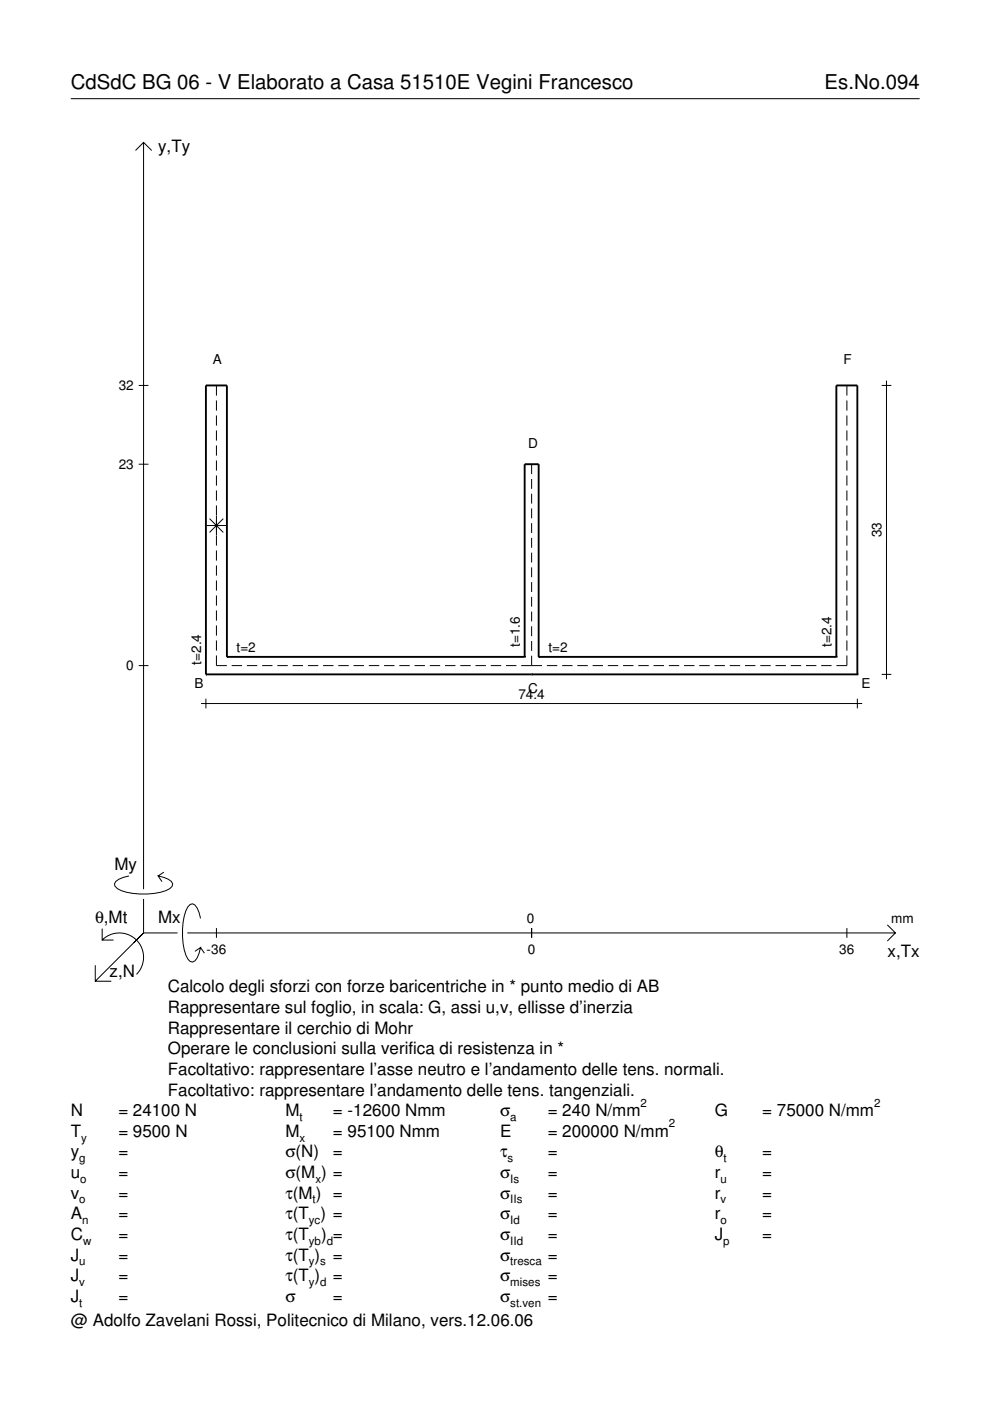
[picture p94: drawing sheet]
<svg xmlns="http://www.w3.org/2000/svg" width="210mm" height="297mm" viewBox="0 0 210 297" stroke-linecap="round" stroke-linejoin="round" font-family="sans-serif">
<defs><g id="words">
<g font-size="4.3">
<text x="15" y="18.9">CdSdC BG 06 - V Elaborato a Casa 51510E Vegini Francesco</text>
<text x="174.8" y="18.9">Es.No.094</text>
</g>
<g font-size="3.6">
<text x="33.5" y="32.3">y,Ty</text>
<text x="24.3" y="184.4">My</text>
<text x="20.1" y="195.7">θ,Mt</text>
<text x="33.5" y="195.7">Mx</text>
<text x="188.2" y="203">x,Tx</text>
<text x="23.2" y="207.1">z,N</text>
<text x="35.6" y="210.4">Calcolo degli sforzi con forze baricentriche in * punto medio di AB</text>
<text x="35.6" y="214.8">Rappresentare sul foglio, in scala: G, assi u,v, ellisse d’inerzia</text>
<text x="35.6" y="219.2">Rappresentare il cerchio di Mohr</text>
<text x="35.6" y="223.5">Operare le conclusioni sulla verifica di resistenza in *</text>
<text x="35.6" y="227.9">Facoltativo: rappresentare l’asse neutro e l’andamento delle tens. normali.</text>
<text x="35.6" y="232.3">Facoltativo: rappresentare l’andamento delle tens. tangenziali.</text>
<text x="15" y="236.7">N</text>
<text x="25.1" y="236.7">= 24100 N</text>
<text x="60.5" y="236.7">M</text>
<text x="70.6" y="236.7">= -12600 Nmm</text>
<text x="106" y="236.7">σ</text>
<text x="116.1" y="236.7">= 240 N/mm</text>
<text x="151.5" y="236.7">G</text>
<text x="161.6" y="236.7">= 75000 N/mm</text>
<text x="15" y="245.4">y</text>
<text x="15" y="241">T</text>
<text x="25.1" y="241">= 9500 N</text>
<text x="25.1" y="245.4">=</text>
<text x="60.5" y="241">M</text>
<text x="60.5" y="245.4">σ(N)</text>
<text x="70.6" y="241">= 95100 Nmm</text>
<text x="70.6" y="245.4">=</text>
<text x="106" y="241">E</text>
<text x="106" y="245.4">τ</text>
<text x="116.1" y="245.4">=</text>
<text x="116.1" y="241">= 200000 N/mm</text>
<text x="151.5" y="245.4">θ</text>
<text x="161.6" y="245.4">=</text>
<text x="15" y="249.8">u</text>
<text x="25.1" y="249.8">=</text>
<text x="60.5" y="249.8">σ(M ) =</text>
<text x="106" y="249.8">σ</text>
<text x="116.1" y="249.8">=</text>
<text x="151.5" y="249.8">r</text>
<text x="161.6" y="249.8">=</text>
<text x="15" y="254.2">v</text>
<text x="25.1" y="254.2">=</text>
<text x="60.5" y="254.2">τ(M ) =</text>
<text x="106" y="254.2">σ</text>
<text x="116.1" y="254.2">=</text>
<text x="151.5" y="254.2">r</text>
<text x="161.6" y="254.2">=</text>
<text x="15" y="258.5">A</text>
<text x="15" y="262.9">C</text>
<text x="25.1" y="258.5">=</text>
<text x="25.1" y="262.9">=</text>
<text x="60.5" y="258.5">τ(T ) =</text>
<text x="60.5" y="262.9">τ(T</text>
<text x="68.1" y="262.9">) =</text>
<text x="106" y="258.5">σ</text>
<text x="106" y="262.9">σ</text>
<text x="116.1" y="258.5">=</text>
<text x="116.1" y="262.9">=</text>
<text x="151.5" y="258.5">r</text>
<text x="151.5" y="262.9">J</text>
<text x="161.6" y="258.5">=</text>
<text x="161.6" y="262.9">=</text>
<text x="15" y="267.3">J</text>
<text x="25.1" y="267.3">=</text>
<text x="60.5" y="267.3">τ(T )</text>
<text x="70.6" y="267.3">=</text>
<text x="106" y="267.3">σ</text>
<text x="116.1" y="267.3">=</text>
<text x="15" y="271.7">J</text>
<text x="25.1" y="271.7">=</text>
<text x="60.5" y="271.7">τ(T )</text>
<text x="70.6" y="271.7">=</text>
<text x="106" y="271.7">σ</text>
<text x="116.1" y="271.7">=</text>
<text x="15" y="281.2">@ Adolfo Zavelani Rossi, Politecnico di Milano, vers.12.06.06</text>
<text x="15" y="276">J</text>
<text x="25.1" y="276">=</text>
<text x="60.5" y="276">σ</text>
<text x="70.6" y="276">=</text>
<text x="106" y="276">σ</text>
<text x="116.1" y="276">=</text>
</g>
<g font-size="2.9">
<text x="45.1" y="77.1">A</text>
<text x="178.8" y="77.1">F</text>
<text x="25.2" y="82.7">32</text>
<text x="112" y="94.9">D</text>
<text x="25.2" y="99.4">23</text>
<text x="186.9" y="114" transform="rotate(-90 186.9 114)">33</text>
<text x="110.2" y="137.2" transform="rotate(-90 110.2 137.2)">t=1.6</text>
<text x="176.3" y="137.2" transform="rotate(-90 176.3 137.2)">t=2.4</text>
<text x="26.8" y="142.1">0</text>
<text x="42.6" y="140.9" transform="rotate(-90 42.6 140.9)">t=2.4</text>
<text x="50.2" y="138.2">t=2</text>
<text x="116.3" y="138.2">t=2</text>
<text x="41.3" y="145.9">B</text>
<text x="109.9" y="148.1">74.4</text>
<text x="112" y="147">C</text>
<text x="182.7" y="145.9">E</text>
<text x="111.7" y="195.7">0</text>
<text x="189" y="195.7">mm</text>
<text x="43.8" y="202.2">-36</text>
<text x="111.9" y="202.2">0</text>
<text x="178" y="202.2">36</text>
</g>
<g font-size="2.4">
<text x="63.5" y="237.7">t</text>
<text x="108.2" y="237.7">a</text>
<text x="135.8" y="234.7">2</text>
<text x="141.8" y="239">2</text>
<text x="185.3" y="234.7">2</text>
<text x="17.2" y="242">y</text>
<text x="63.5" y="242">x</text>
<text x="16.8" y="246.4">g</text>
<text x="17" y="250.8">o</text>
<text x="66.9" y="250.8">x</text>
<text x="107.6" y="246.4">s</text>
<text x="108.2" y="250.8">Is</text>
<text x="152.7" y="250.8">u</text>
<text x="153.4" y="246.4">t</text>
<text x="16.8" y="255.2">o</text>
<text x="66.3" y="255.2">t</text>
<text x="108.2" y="255.2">IIs</text>
<text x="152.7" y="255.2">v</text>
<text x="17.4" y="259.5">n</text>
<text x="17.6" y="263.9">w</text>
<text x="65.5" y="259.5">yc</text>
<text x="65.5" y="263.9">yb d</text>
<text x="108.2" y="259.5">Id</text>
<text x="108.2" y="263.9">IId</text>
<text x="152.7" y="259.5">o</text>
<text x="153.3" y="263.9">p</text>
<text x="16.8" y="268.3">u</text>
<text x="65.5" y="268.3">y s</text>
<text x="108.2" y="268.3">tresca</text>
<text x="16.8" y="272.7">v</text>
<text x="65.5" y="272.7">y d</text>
<text x="108.2" y="272.7">mises</text>
<text x="16.8" y="277">t</text>
<text x="108.2" y="277">st.ven</text>
</g>
</g></defs>
<g fill="none" stroke="#000" stroke-width=".21">
<path d="M15 20.9h180M28.7 31.9l1.7-1.7 1.8 1.7M30.4 30.2v158.3M29.4 81.7h2.1M29.4 98.4h2.1M45.9 81.7v2.2M45.9 84.9v2.2M45.9 88.1v2.1M45.9 91.3v2.1M45.9 94.4v2.2M45.9 97.6v2.2M112.7 98.4v2.1"/>
<path d="M179.6 81.7v2.2M179.6 84.9v2.2M179.6 88.1v2.1M179.6 91.3v2.1M179.6 94.4v2.2M179.6 97.6v2.2M186.9 81.7h2.1M188 80.7v63.3M43.8 111.4h4.1M44.4 110l2.9 2.9M45.9 100.8v2.2M45.9 104v2.1"/>
<path d="M45.9 107.2v8.5M45.9 116.7v2.2M45.9 119.9v2.1M47.3 110l-2.9 2.9M112.7 101.6v2M112.7 104.7v2.1M112.7 107.8v2.1M112.7 110.9v2.1M112.7 114v2.1M112.7 117.2v2.1M179.6 100.8v2.2M179.6 104v2.1"/>
<path d="M179.6 107.2v2.1M179.6 110.3v2.2M179.6 113.5v2.2M179.6 116.7v2.2M179.6 119.9v2.1M45.9 139v2.1h2.2M45.9 123.1v2.1M45.9 126.3v2.1M45.9 129.4v2.2M45.9 132.6v2.2M45.9 135.8v2.1M112.7 120.3v2.1"/>
<path d="M112.7 123.4v2.1M112.7 126.5v2.1M112.7 129.7v2.1M112.7 132.8v2.1M112.7 135.9v2.1M112.7 139v2.1M179.6 139v2.1h-2.3M179.6 123.1v2.1M179.6 126.3v2.1M179.6 129.4v2.2M179.6 132.6v2.2M179.6 135.8v2.1"/>
<path d="M29.4 141.1h2.1M42.6 149.2h140.2M43.7 148.1v2.1M49.1 141.1h2.2M52.3 141.1h2.2M55.6 141.1h2.2M58.8 141.1h2.2M62 141.1h2.2M65.3 141.1h2.2M68.5 141.1h2.2M71.7 141.1h2.2M75 141.1h2.2"/>
<path d="M78.2 141.1h2.2M81.4 141.1h2.2M84.7 141.1h2.2M87.9 141.1h2.2M91.1 141.1h2.2M94.4 141.1h2.2M97.6 141.1h2.2M100.8 141.1h2.2M104.1 141.1h2.2M107.3 141.1h2.2M110.5 141.1h4.4M115.9 141.1h2.3"/>
<path d="M119.2 141.1h2.2M122.4 141.1h2.2M125.6 141.1h2.2M128.9 141.1h2.2M132.1 141.1h2.2M135.3 141.1h2.2M138.6 141.1h2.2M141.8 141.1h2.2M145 141.1h2.2M148.3 141.1h2.2M151.5 141.1h2.2M154.7 141.1h2.2"/>
<path d="M158 141.1h2.2M161.2 141.1h2.2M164.4 141.1h2.2M167.7 141.1h2.2M170.9 141.1h2.2M174.1 141.1h2.2M181.8 148.1v2.1M186.9 143h2.1M21.7 199.3a5.1 5.1 0 0 1 7.2 0 5.1 5.1 0 0 1 0 7.3M21.7 196.9v2.4h2.4M27.3 185.7a3.6 3.6 0 0 0-3 1.7l.1 .5a5.6 5.6 0 0 0 3.8 1.5 13.4 13.4 0 0 0 7.8-1l.5-.5 .1-.5a3.6 3.6 0 0 0-3.1-1.7l.8 1.2M30.4 190.6v7.2"/>
<path d="M30.4 197.8l-10.2 10.2M30.4 197.8h7.2M34.7 184.9l-1.2 .8M39.7 197.8h150.1M42.5 194.7a3.6 3.6 0 0 0-1.7-3.1l-.5 .2a5.7 5.7 0 0 0-1.5 3.7 13.3 13.3 0 0 0 1 7.9l.5 .5 .5 .1a3.6 3.6 0 0 0 1.7-3.1l-1.2 .8M45.9 196.8v2M112.7 196.8v2M179.6 196.8v2M188.1 196.1l1.7 1.7-1.7 1.7M20.2 204.7v3.3h3.4M42.5 200.9l.8 1.2"/>
</g>
<g fill="none" stroke="#000" stroke-width=".4">
<path d="M48.1 139.3h.1M48.1 139.3v-57.6h-4.4v61.3M48.1 139.3h63.1M111.2 139.3h.1M111.2 139.3v-40.9h3v40.9M114.2 139.3h.1M114.2 139.3h63.1M177.3 139.3h.1M177.3 139.3v-57.6h4.5v61.3M43.7 143h.1M43.7 143h138.1M112.7 143h.1"/>
<path d="M181.8 143h.1"/>
</g>
<use href="#words"/>
</svg>
